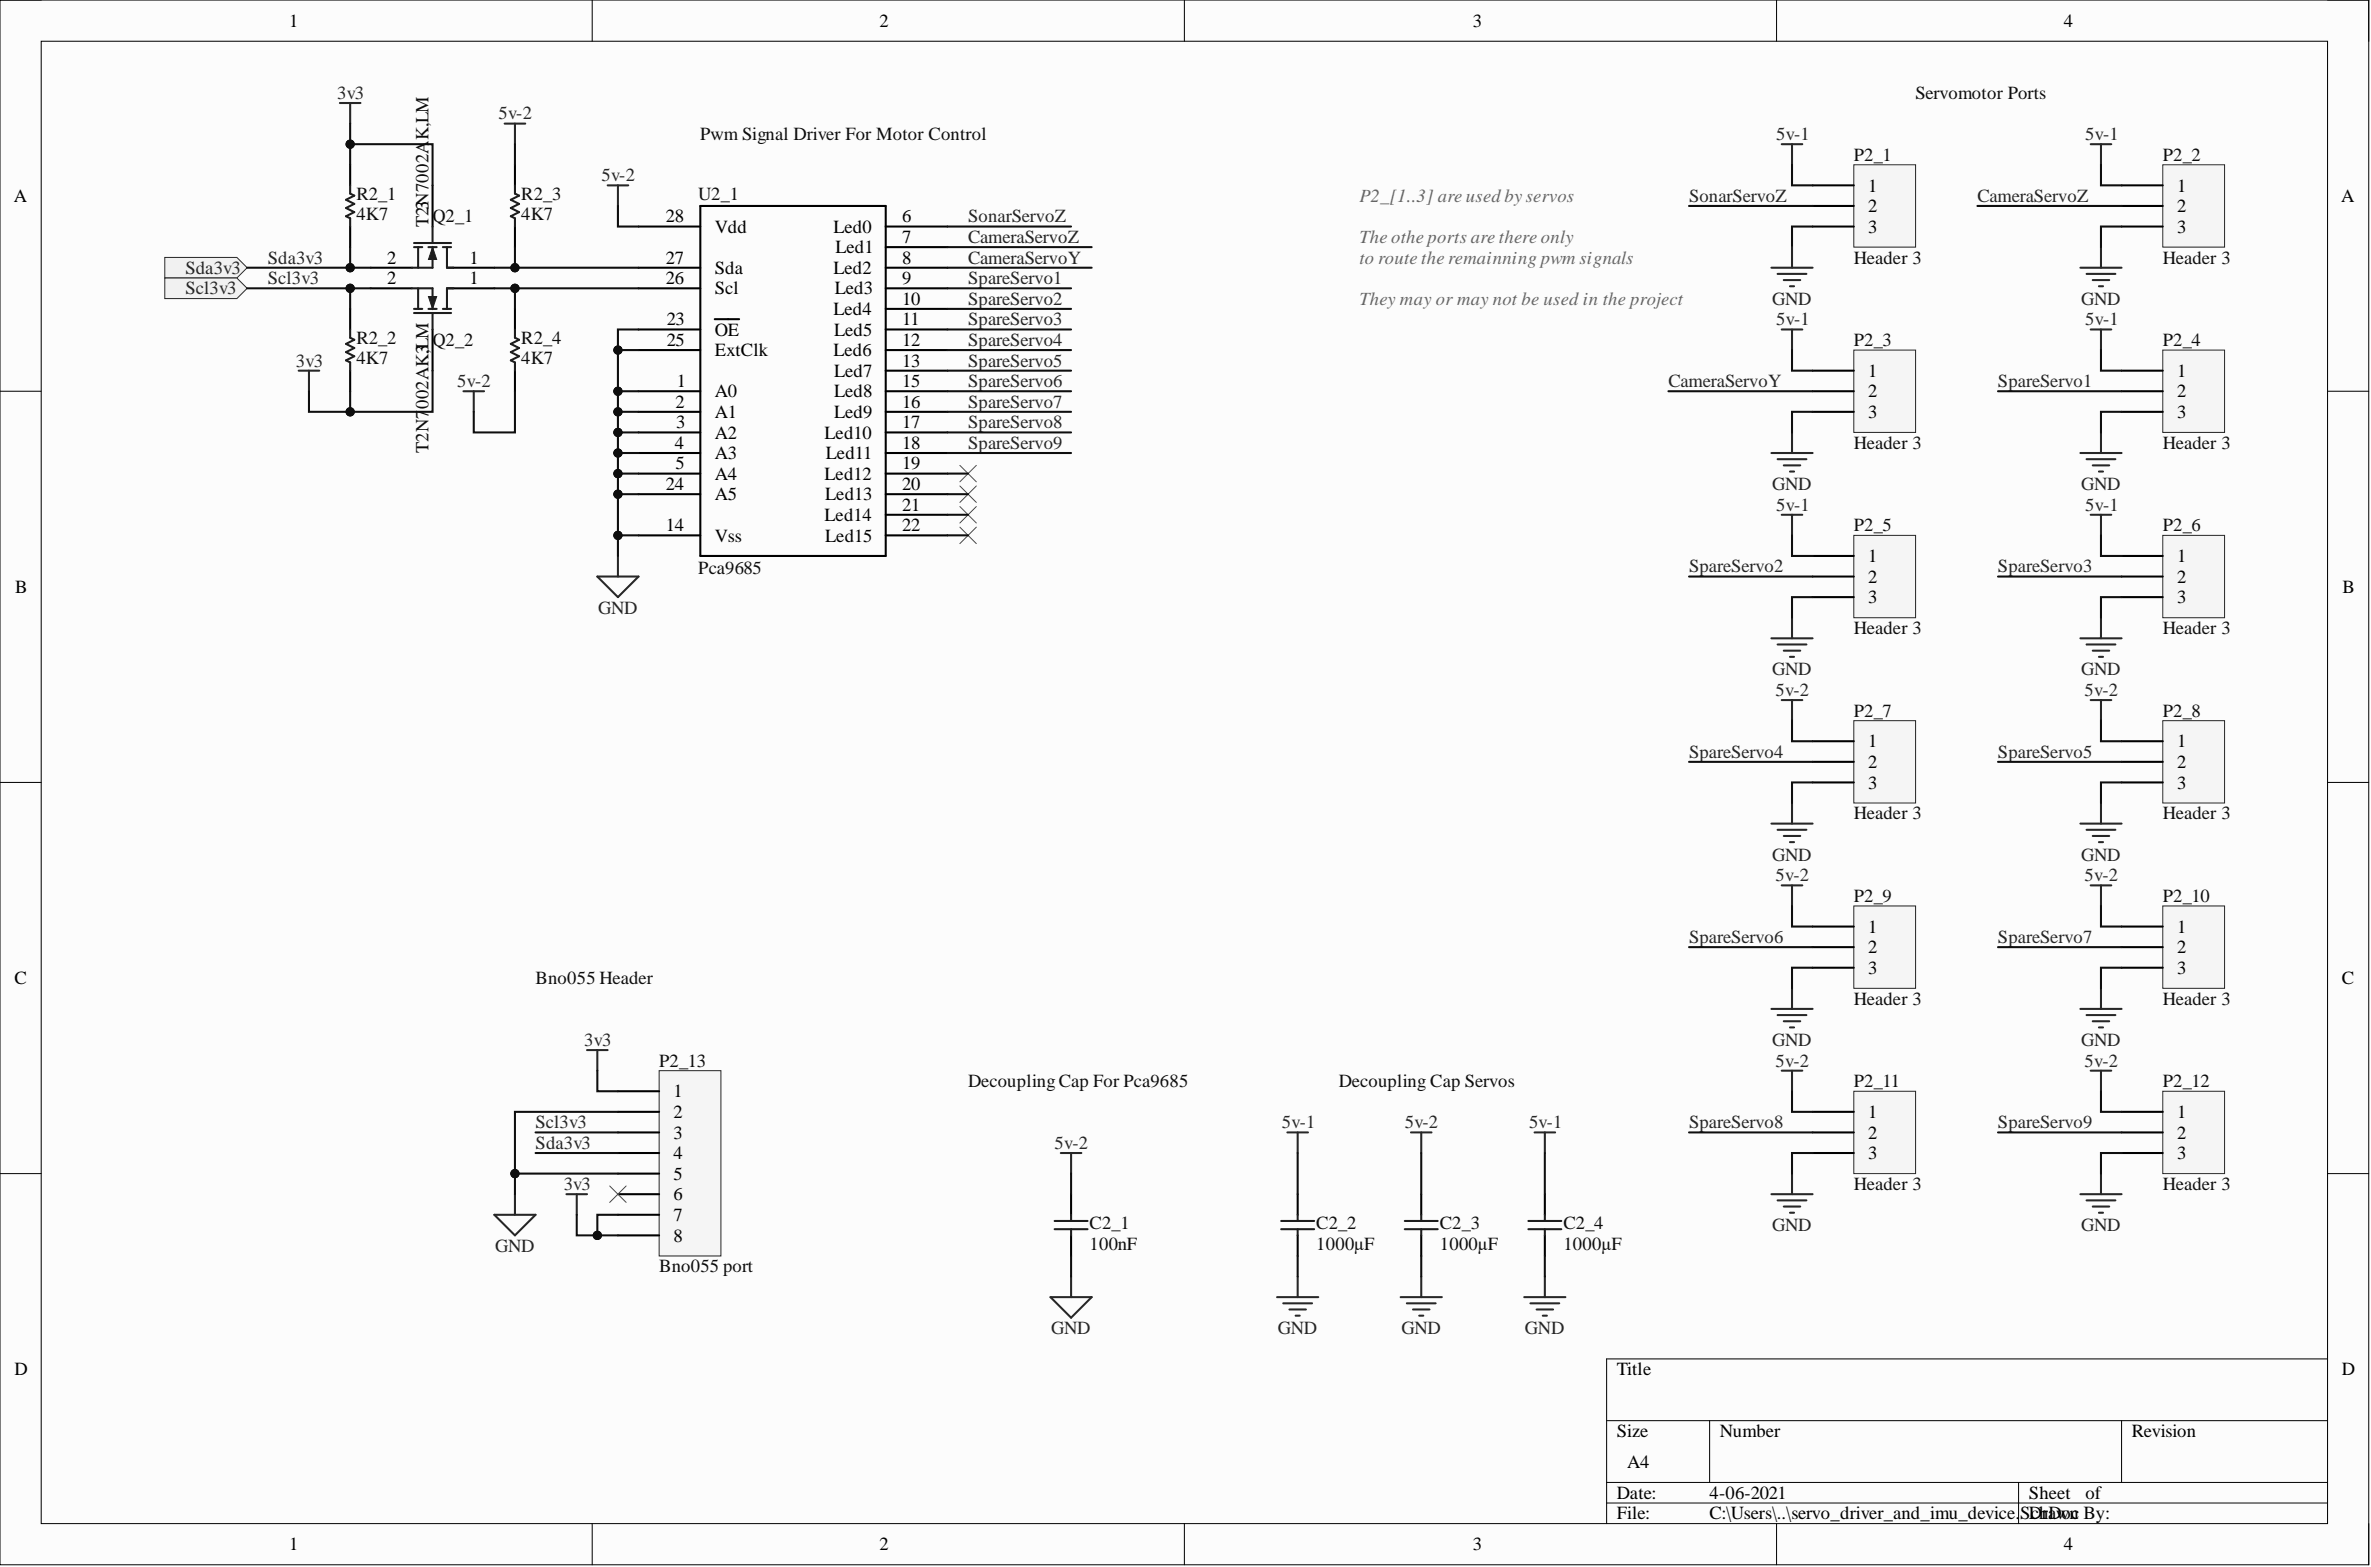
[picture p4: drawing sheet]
<svg xmlns="http://www.w3.org/2000/svg" width="292mm" height="193mm" viewBox="0 0 292 193" stroke-linecap="round" stroke-linejoin="round" font-family="sans-serif">
<defs><g id="words">
<g font-size="2.3">
<text x="35.6" y="3.3">1</text>
<text x="108.4" y="3.3">2</text>
<text x="181.4" y="3.3">3</text>
<text x="254.3" y="3.3">4</text>
<text x="230.2" y="23.6">1</text>
<text x="268.2" y="23.6">1</text>
<text x="1.7" y="24.9">A</text>
<text x="82" y="27.4">28</text>
<text x="88.1" y="28.7">Vdd</text>
<text x="102.7" y="28.7">Led0</text>
<text x="111.1" y="27.4">6</text>
<text x="111.1" y="29.9">7</text>
<text x="230.2" y="26.1">2</text>
<text x="230.2" y="28.7">3</text>
<text x="268.2" y="26.1">2</text>
<text x="268.2" y="28.7">3</text>
<text x="288.4" y="24.9">A</text>
<text x="47.7" y="32.5">2</text>
<text x="47.7" y="35">2</text>
<text x="57.9" y="32.5">1</text>
<text x="57.9" y="35">1</text>
<text x="82" y="32.5">27</text>
<text x="82" y="35">26</text>
<text x="88.1" y="33.7">Sda</text>
<text x="102.7" y="33.7">Led2</text>
<text x="102.9" y="31.2">Led1</text>
<text x="111.1" y="32.5">8</text>
<text x="111.1" y="35">9</text>
<text x="82.1" y="40.1">23</text>
<text x="88.1" y="36.3">Scl</text>
<text x="88.1" y="41.3">OE</text>
<text x="102.7" y="38.8">Led4</text>
<text x="102.8" y="41.3">Led5</text>
<text x="102.9" y="36.3">Led3</text>
<text x="111.1" y="37.5">10</text>
<text x="111.1" y="40.1">11</text>
<text x="82.1" y="42.6">25</text>
<text x="83.4" y="47.7">1</text>
<text x="88.1" y="43.9">ExtClk</text>
<text x="102.7" y="43.9">Led6</text>
<text x="102.8" y="46.4">Led7</text>
<text x="111.1" y="42.6">12</text>
<text x="111.1" y="45.1">13</text>
<text x="111.1" y="47.7">15</text>
<text x="230.2" y="46.4">1</text>
<text x="268.2" y="46.4">1</text>
<text x="83.2" y="50.2">2</text>
<text x="83.3" y="52.7">3</text>
<text x="88.1" y="51.5">A1</text>
<text x="88.1" y="48.9">A0</text>
<text x="102.8" y="48.9">Led8</text>
<text x="102.8" y="51.5">Led9</text>
<text x="111.1" y="50.2">16</text>
<text x="111.1" y="52.7">17</text>
<text x="230.2" y="48.9">2</text>
<text x="230.2" y="51.5">3</text>
<text x="268.2" y="48.9">2</text>
<text x="268.2" y="51.5">3</text>
<text x="83.1" y="55.3">4</text>
<text x="83.2" y="57.8">5</text>
<text x="88.1" y="54">A2</text>
<text x="88.1" y="56.5">A3</text>
<text x="88.1" y="59.1">A4</text>
<text x="101.6" y="54">Led10</text>
<text x="101.6" y="59.1">Led12</text>
<text x="101.8" y="56.5">Led11</text>
<text x="111.1" y="55.3">18</text>
<text x="111.1" y="57.8">19</text>
<text x="82" y="60.4">24</text>
<text x="82" y="65.4">14</text>
<text x="88.1" y="61.6">A5</text>
<text x="101.6" y="64.2">Led14</text>
<text x="101.7" y="61.6">Led13</text>
<text x="111.1" y="60.4">20</text>
<text x="111.1" y="62.9">21</text>
<text x="111.1" y="65.4">22</text>
<text x="88.1" y="66.7">Vss</text>
<text x="101.7" y="66.7">Led15</text>
<text x="230.2" y="69.2">1</text>
<text x="230.2" y="71.8">2</text>
<text x="268.2" y="69.2">1</text>
<text x="268.2" y="71.8">2</text>
<text x="1.9" y="73">B</text>
<text x="230.2" y="74.3">3</text>
<text x="268.2" y="74.3">3</text>
<text x="288.6" y="73">B</text>
<text x="230.2" y="92">1</text>
<text x="230.2" y="94.6">2</text>
<text x="268.2" y="92">1</text>
<text x="268.2" y="94.6">2</text>
<text x="230.2" y="97.1">3</text>
<text x="268.2" y="97.1">3</text>
<text x="230.2" y="114.9">1</text>
<text x="230.2" y="117.4">2</text>
<text x="230.2" y="119.9">3</text>
<text x="268.2" y="114.9">1</text>
<text x="268.2" y="117.4">2</text>
<text x="268.2" y="119.9">3</text>
<text x="1.8" y="121.2">C</text>
<text x="288.5" y="121.2">C</text>
<text x="83" y="135.1">1</text>
<text x="83" y="137.7">2</text>
<text x="230.2" y="137.7">1</text>
<text x="268.2" y="137.7">1</text>
<text x="83" y="140.2">3</text>
<text x="83" y="142.8">4</text>
<text x="230.2" y="140.2">2</text>
<text x="230.2" y="142.8">3</text>
<text x="268.2" y="140.2">2</text>
<text x="268.2" y="142.8">3</text>
<text x="83" y="145.3">5</text>
<text x="83" y="147.8">6</text>
<text x="83" y="150.4">7</text>
<text x="83" y="152.9">8</text>
<text x="1.8" y="169.4">D</text>
<text x="199.2" y="169.4">Title</text>
<text x="288.5" y="169.4">D</text>
<text x="199.2" y="177">Size</text>
<text x="211.9" y="177">Number</text>
<text x="262.6" y="177">Revision</text>
<text x="199.2" y="184.6">Date:</text>
<text x="200.5" y="180.8">A4</text>
<text x="210.6" y="184.6">4-06-2021</text>
<text x="250" y="184.6">Sheet</text>
<text x="256.9" y="184.6">of</text>
<text x="35.6" y="190.9">1</text>
<text x="108.4" y="190.9">2</text>
<text x="181.4" y="190.9">3</text>
<text x="199.2" y="187.1">File:</text>
<text x="210.6" y="187.1">C:\Users\..\servo_driver_and_imu_device.SchDoc By:</text>
<text x="250" y="187.1">Drawn</text>
<text x="254.3" y="190.9">4</text>
</g>
<g font-size="2.3" fill="#262626">
<text x="41.5" y="12.2">3v3</text>
<text x="61.4" y="14.7">5v-2</text>
<text x="218.8" y="17.2">5v-1</text>
<text x="256.9" y="17.2">5v-1</text>
<text x="74.1" y="22.3">5v-2</text>
<text x="119.3" y="27.4">SonarServoZ</text>
<text x="119.3" y="29.9">CameraServoZ</text>
<text x="208.1" y="24.9">SonarServoZ</text>
<text x="243.6" y="24.9">CameraServoZ</text>
<text x="22.8" y="33.7">Sda3v3</text>
<text x="33" y="32.5">Sda3v3</text>
<text x="33" y="35">Scl3v3</text>
<text x="119.3" y="32.5">CameraServoY</text>
<text x="119.3" y="35">SpareServo1</text>
<text x="22.8" y="36.3">Scl3v3</text>
<text x="119.3" y="37.5">SpareServo2</text>
<text x="119.3" y="40.1">SpareServo3</text>
<text x="218.3" y="37.5">GND</text>
<text x="218.8" y="40.1">5v-1</text>
<text x="256.4" y="37.5">GND</text>
<text x="256.9" y="40.1">5v-1</text>
<text x="36.5" y="45.1">3v3</text>
<text x="56.3" y="47.7">5v-2</text>
<text x="119.3" y="42.6">SpareServo4</text>
<text x="119.3" y="45.1">SpareServo5</text>
<text x="119.3" y="47.7">SpareServo6</text>
<text x="205.5" y="47.7">CameraServoY</text>
<text x="246.1" y="47.7">SpareServo1</text>
<text x="119.3" y="50.2">SpareServo7</text>
<text x="119.3" y="52.7">SpareServo8</text>
<text x="119.3" y="55.3">SpareServo9</text>
<text x="218.3" y="60.4">GND</text>
<text x="218.8" y="62.9">5v-1</text>
<text x="256.4" y="60.4">GND</text>
<text x="256.9" y="62.9">5v-1</text>
<text x="208.1" y="70.5">SpareServo2</text>
<text x="246.1" y="70.5">SpareServo3</text>
<text x="73.7" y="75.6">GND</text>
<text x="218.3" y="83.2">GND</text>
<text x="256.4" y="83.2">GND</text>
<text x="218.7" y="85.7">5v-2</text>
<text x="256.8" y="85.7">5v-2</text>
<text x="208.1" y="93.3">SpareServo4</text>
<text x="246.1" y="93.3">SpareServo5</text>
<text x="218.3" y="106">GND</text>
<text x="256.4" y="106">GND</text>
<text x="218.7" y="108.5">5v-2</text>
<text x="256.8" y="108.5">5v-2</text>
<text x="208.1" y="116.1">SpareServo6</text>
<text x="246.1" y="116.1">SpareServo7</text>
<text x="72" y="128.8">3v3</text>
<text x="218.3" y="128.8">GND</text>
<text x="218.7" y="131.3">5v-2</text>
<text x="256.4" y="128.8">GND</text>
<text x="256.8" y="131.3">5v-2</text>
<text x="66" y="138.9">Scl3v3</text>
<text x="66" y="141.5">Sda3v3</text>
<text x="129.9" y="141.5">5v-2</text>
<text x="157.9" y="138.9">5v-1</text>
<text x="173.1" y="138.9">5v-2</text>
<text x="188.4" y="138.9">5v-1</text>
<text x="208.1" y="138.9">SpareServo8</text>
<text x="246.1" y="138.9">SpareServo9</text>
<text x="69.4" y="146.6">3v3</text>
<text x="61" y="154.2">GND</text>
<text x="218.3" y="151.6">GND</text>
<text x="256.4" y="151.6">GND</text>
<text x="129.5" y="164.3">GND</text>
<text x="157.4" y="164.3">GND</text>
<text x="172.6" y="164.3">GND</text>
<text x="187.9" y="164.3">GND</text>
</g>
<g font-size="2.3" fill="#0e0e0e">
<text x="52.8" y="17.2" transform="rotate(-90 52.8 17.2)">K,LM</text>
<text x="86.3" y="17.2">Pwm Signal Driver For Motor Control</text>
<text x="236" y="12.2">Servomotor Ports</text>
<text x="228.4" y="19.8">P2_1</text>
<text x="266.4" y="19.8">P2_2</text>
<text x="43.9" y="27.1">4K7</text>
<text x="43.9" y="24.6">R2_1</text>
<text x="52.8" y="27.9" transform="rotate(-90 52.8 27.9)">T23N7002A</text>
<text x="53.3" y="27.4">Q2_1</text>
<text x="64.2" y="27.1">4K7</text>
<text x="64.2" y="24.6">R2_3</text>
<text x="86" y="24.6">U2_1</text>
<text x="228.4" y="32.5">Header 3</text>
<text x="266.4" y="32.5">Header 3</text>
<text x="43.9" y="44.9">4K7</text>
<text x="43.9" y="42.3">R2_2</text>
<text x="52.8" y="43.5" transform="rotate(-90 52.8 43.5)">,LM</text>
<text x="53.3" y="42.6">Q2_2</text>
<text x="64.2" y="44.9">4K7</text>
<text x="64.2" y="42.3">R2_4</text>
<text x="228.4" y="42.6">P2_3</text>
<text x="266.4" y="42.6">P2_4</text>
<text x="52.8" y="50.4" transform="rotate(-90 52.8 50.4)">002AK3</text>
<text x="52.8" y="55.8" transform="rotate(-90 52.8 55.8)">T2N7</text>
<text x="228.4" y="55.3">Header 3</text>
<text x="266.4" y="55.3">Header 3</text>
<text x="228.4" y="65.4">P2_5</text>
<text x="266.4" y="65.4">P2_6</text>
<text x="86" y="70.7">Pca9685</text>
<text x="228.4" y="78.1">Header 3</text>
<text x="266.4" y="78.1">Header 3</text>
<text x="228.4" y="88.2">P2_7</text>
<text x="266.4" y="88.2">P2_8</text>
<text x="228.4" y="100.9">Header 3</text>
<text x="266.4" y="100.9">Header 3</text>
<text x="228.4" y="111.1">P2_9</text>
<text x="266.4" y="111.1">P2_10</text>
<text x="66" y="121.2">Bno055 Header</text>
<text x="228.4" y="123.7">Header 3</text>
<text x="266.4" y="123.7">Header 3</text>
<text x="81.2" y="131.3">P2_13</text>
<text x="119.3" y="133.9">DecouplingCap For Pca9685</text>
<text x="164.9" y="133.9">Decoupling Cap Servos</text>
<text x="228.4" y="133.9">P2_11</text>
<text x="266.4" y="133.9">P2_12</text>
<text x="228.4" y="146.6">Header 3</text>
<text x="266.4" y="146.6">Header 3</text>
<text x="134.2" y="153.9">100nF</text>
<text x="134.2" y="151.4">C2_1</text>
<text x="162.2" y="153.9">1000µF</text>
<text x="162.2" y="151.4">C2_2</text>
<text x="177.4" y="153.9">1000µF</text>
<text x="177.4" y="151.4">C2_3</text>
<text x="192.6" y="153.9">1000µF</text>
<text x="192.6" y="151.4">C2_4</text>
<text x="81.2" y="156.7">Bno055 port</text>
</g>
<g font-size="2.3" fill="#666">
<text x="167.5" y="24.9">P2_[1..3] are usedbyservos</text>
<text x="167.5" y="29.9">The othe ports are there only</text>
<text x="167.5" y="32.5">to route the remainning pwm signals</text>
<text x="167.5" y="37.5">They may or may not be used in the project</text>
</g>
</g></defs>
<path d="M0 0h291.8v192.7h-291.8z" fill-rule="evenodd" fill="#fcfcfc"/>
<path d="M0 0h291.8v192.7h-291.8z" fill="none" stroke="#000" stroke-width=".12"/>
<path d="M5.1 5.1h281.6v182.5h-281.6z" fill-rule="evenodd" fill="#fcfcfc"/>
<g fill="none" stroke="#000" stroke-width=".12">
<path d="M0 0h5.1M5.1 5.1h281.6v182.5h-281.6zM73 0v5.1M145.9 0v5.1M218.9 0v5.1M286.7 0h5.1v5.1M0 48.2h5.1M286.7 48.2h5.1M0 96.4h5.1M286.7 96.4h5.1M0 144.5h5.1M286.7 144.5h5.1"/>
<path d="M197.9 174.9h88.8M210.6 174.9v7.7M261.4 174.9v7.7M286.7 167.3h-88.8v20.3M73 187.6v5.1M145.9 187.6v5.1M197.9 182.6h88.8M197.9 185.1h88.8M218.9 187.6v5.1M248.7 182.6v5M291.8 187.6v5.1"/>
</g>
<g fill="none" stroke="#000" stroke-width=".25">
<path d="M78.7 27.9h7.6M78.7 33h7.6M78.7 35.5h7.6M86.3 25.4h22.8v43.1h-22.8zM88.1 39.3h3M109.1 27.9h7.6M109.1 30.4h7.6M109.1 33h7.6M109.1 35.5h7.6M109.1 38h7.6M78.7 50.7h7.6M78.7 53.3h7.6"/>
<path d="M78.7 55.8h7.6M78.7 58.3h7.6M78.7 40.6h7.6M78.7 43.1h7.6M78.7 48.2h7.6M109.1 50.7h7.6M109.1 53.3h7.6M109.1 55.8h7.6M109.1 58.3h7.6M109.1 40.6h7.6M109.1 43.1h7.6M109.1 45.6h7.6"/>
<path d="M109.1 48.2h7.6M78.7 60.9h7.6M78.7 65.9h7.6M109.1 60.9h7.6M109.1 63.4h7.6M109.1 65.9h7.6"/>
</g>
<path d="M73.6 71h5.1l-2.6 2.5zM76.1 68.5v2.5" fill="none" stroke="#262626" stroke-width=".25"/>
<path d="M228.4 20.3h7.6v10.1h-7.6z" fill-rule="evenodd" fill="#f5f5f5"/>
<path d="M228.4 20.3h7.6v10.1h-7.6z" fill="none" stroke="#262626" stroke-width=".12"/>
<path d="M223.3 22.8h5.1M223.3 25.4h5.1M223.3 27.9h5.1" fill="none" stroke="#000" stroke-width=".25"/>
<path d="M266.4 20.3h7.7v10.1h-7.7z" fill-rule="evenodd" fill="#f5f5f5"/>
<path d="M266.4 20.3h7.7v10.1h-7.7z" fill="none" stroke="#262626" stroke-width=".12"/>
<path d="M261.4 22.8h5M261.4 25.4h5M261.4 27.9h5" fill="none" stroke="#000" stroke-width=".25"/>
<path d="M256.3 33h5.1M257.1 33.7h3.5M257.8 34.5h2M258.6 35.3h.5M258.8 30.4v2.6" fill="none" stroke="#262626" stroke-width=".25"/>
<path d="M228.4 43.1h7.6v10.2h-7.6z" fill-rule="evenodd" fill="#f5f5f5"/>
<path d="M228.4 43.1h7.6v10.2h-7.6z" fill="none" stroke="#262626" stroke-width=".12"/>
<path d="M223.3 45.6h5.1M223.3 48.2h5.1M223.3 50.7h5.1" fill="none" stroke="#000" stroke-width=".25"/>
<path d="M218.2 55.8h5.1M219 56.5h3.5M219.8 57.3h2M220.5 58.1h.5M220.8 53.3v2.5" fill="none" stroke="#262626" stroke-width=".25"/>
<path d="M266.4 43.1h7.7v10.2h-7.7z" fill-rule="evenodd" fill="#f5f5f5"/>
<path d="M266.4 43.1h7.7v10.2h-7.7z" fill="none" stroke="#262626" stroke-width=".12"/>
<path d="M261.4 45.6h5M261.4 48.2h5M261.4 50.7h5" fill="none" stroke="#000" stroke-width=".25"/>
<path d="M256.3 55.8h5.1M257.1 56.5h3.5M257.8 57.3h2M258.6 58.1h.5M258.8 53.3v2.5" fill="none" stroke="#262626" stroke-width=".25"/>
<path d="M228.4 65.9h7.6v10.2h-7.6z" fill-rule="evenodd" fill="#f5f5f5"/>
<path d="M228.4 65.9h7.6v10.2h-7.6z" fill="none" stroke="#262626" stroke-width=".12"/>
<path d="M223.3 68.5h5.1M223.3 71h5.1M223.3 73.5h5.1" fill="none" stroke="#000" stroke-width=".25"/>
<path d="M218.2 78.6h5.1M219 79.4h3.5M220.8 76.1v2.5M219.8 80.1h2M220.5 80.9h.5" fill="none" stroke="#262626" stroke-width=".25"/>
<path d="M266.4 65.9h7.7v10.2h-7.7z" fill-rule="evenodd" fill="#f5f5f5"/>
<path d="M266.4 65.9h7.7v10.2h-7.7z" fill="none" stroke="#262626" stroke-width=".12"/>
<path d="M261.4 68.5h5M261.4 71h5M261.4 73.5h5" fill="none" stroke="#000" stroke-width=".25"/>
<path d="M256.3 78.6h5.1M257.1 79.4h3.5M258.8 76.1v2.5M257.8 80.1h2M258.6 80.9h.5" fill="none" stroke="#262626" stroke-width=".25"/>
<path d="M228.4 88.7h7.6v10.2h-7.6z" fill-rule="evenodd" fill="#f5f5f5"/>
<path d="M228.4 88.7h7.6v10.2h-7.6z" fill="none" stroke="#262626" stroke-width=".12"/>
<path d="M223.3 91.3h5.1M223.3 93.8h5.1M223.3 96.4h5.1" fill="none" stroke="#000" stroke-width=".25"/>
<path d="M220.8 98.9v2.5M218.2 101.4h5.1M219 102.2h3.5M219.8 102.9h2M220.5 103.7h.5" fill="none" stroke="#262626" stroke-width=".25"/>
<path d="M266.4 88.7h7.7v10.2h-7.7z" fill-rule="evenodd" fill="#f5f5f5"/>
<path d="M266.4 88.7h7.7v10.2h-7.7z" fill="none" stroke="#262626" stroke-width=".12"/>
<path d="M261.4 91.3h5M261.4 93.8h5M261.4 96.4h5" fill="none" stroke="#000" stroke-width=".25"/>
<path d="M258.8 98.9v2.5M256.3 101.4h5.1M257.1 102.2h3.5M257.8 102.9h2M258.6 103.7h.5" fill="none" stroke="#262626" stroke-width=".25"/>
<path d="M228.4 111.6h7.6v10.1h-7.6z" fill-rule="evenodd" fill="#f5f5f5"/>
<path d="M228.4 111.6h7.6v10.1h-7.6z" fill="none" stroke="#262626" stroke-width=".12"/>
<path d="M223.3 114.1h5.1M223.3 116.6h5.1M223.3 119.2h5.1" fill="none" stroke="#000" stroke-width=".25"/>
<path d="M218.2 124.2h5.1M219 125h3.5M219.8 125.8h2M220.5 126.5h.5M220.8 121.7v2.5" fill="none" stroke="#262626" stroke-width=".25"/>
<path d="M266.4 111.6h7.7v10.1h-7.7z" fill-rule="evenodd" fill="#f5f5f5"/>
<path d="M266.4 111.6h7.7v10.1h-7.7z" fill="none" stroke="#262626" stroke-width=".12"/>
<path d="M261.4 114.1h5M261.4 116.6h5M261.4 119.2h5" fill="none" stroke="#000" stroke-width=".25"/>
<path d="M256.3 124.2h5.1M257.1 125h3.5M257.8 125.8h2M258.6 126.5h.5M258.8 121.7v2.5" fill="none" stroke="#262626" stroke-width=".25"/>
<path d="M228.4 134.4h7.6v10.1h-7.6z" fill-rule="evenodd" fill="#f5f5f5"/>
<path d="M228.4 134.4h7.6v10.1h-7.6z" fill="none" stroke="#262626" stroke-width=".12"/>
<path d="M223.3 136.9h5.1M223.3 139.5h5.1M223.3 142h5.1" fill="none" stroke="#000" stroke-width=".25"/>
<path d="M218.2 147.1h5.1M219 147.8h3.5M219.8 148.6h2M220.5 149.3h.5M220.8 144.5v2.6" fill="none" stroke="#262626" stroke-width=".25"/>
<path d="M266.4 134.4h7.7v10.1h-7.7z" fill-rule="evenodd" fill="#f5f5f5"/>
<path d="M266.4 134.4h7.7v10.1h-7.7z" fill="none" stroke="#262626" stroke-width=".12"/>
<path d="M261.4 136.9h5M261.4 139.5h5M261.4 142h5" fill="none" stroke="#000" stroke-width=".25"/>
<g fill="none" stroke="#262626" stroke-width=".25">
<path d="M219.5 17.8h2.5M220.8 17.8v2.5M257.6 17.8h2.5M258.8 17.8v2.5M74.9 22.8h2.5M76.1 22.8v2.6M219.5 40.6h2.5M220.8 40.6v2.5M257.6 40.6h2.5M258.8 40.6v2.5M219.5 63.4h2.5M220.8 63.4v2.5"/>
<path d="M257.6 63.4h2.5M258.8 63.4v2.5M219.5 86.2h2.5M220.8 86.2v2.5M257.6 86.2h2.5M258.8 86.2v2.5M219.5 109h2.5M220.8 109v2.6M257.6 109h2.5M258.8 109v2.6M72.3 129.3h2.6M73.6 129.3v2.5"/>
<path d="M219.5 131.8h2.5M220.8 131.8v2.6M257.6 131.8h2.5M258.8 131.8v2.6M256.3 147.1h5.1M257.1 147.8h3.5M257.8 148.6h2M258.6 149.3h.5M258.8 144.5v2.6"/>
</g>
<path d="M20.3 31.7h8.9l1.3 1.3-1.3 1.2h-8.9z" fill-rule="evenodd" fill="#f0f0f0"/>
<path d="M20.3 31.7h8.9l1.3 1.3-1.3 1.2h-8.9z" fill="none" stroke="#262626" stroke-width=".12"/>
<path d="M20.3 34.2h8.9l1.3 1.3-1.3 1.3h-8.9z" fill-rule="evenodd" fill="#f0f0f0"/>
<path d="M20.3 34.2h8.9l1.3 1.3-1.3 1.3h-8.9z" fill="none" stroke="#262626" stroke-width=".12"/>
<path d="M118.3 57.3l2 2M118.3 59.8l2 2.1M120.3 57.3l-2 2M120.3 59.8l-2 2.1M118.3 62.4l2 2M118.3 64.9l2 2M120.3 62.4l-2 2M120.3 64.9l-2 2" fill="none" stroke="#4c4c4c" stroke-width=".12"/>
<path d="M43.1 20.3v2.5M43.1 27.9v2.5M43.1 38v2.6M63.4 20.3v2.5M63.4 27.9v2.5M63.4 38v2.6M43.1 45.6v2.6M63.4 45.6v2.6M132 147.1v2.5M132 152.1v2.6" fill="none" stroke="#000" stroke-width=".25"/>
<path d="M43.1 22.8v1l.5 .3-1 .5 1 .5-1 .5 1 .5-1 .5 .5 .3v1M63.4 22.8v1l.5 .3-1 .5 1 .5-1 .5 1 .5-1 .5 .5 .3v1M43.1 40.6v1l.5 .2-1 .5 1 .6-1 .5 1 .5-1 .5 .5 .2v1M63.4 40.6v1l.5 .2-1 .5 1 .6-1 .5 1 .5-1 .5 .5 .2v1M129.9 151.4h4.1M129.9 150.4h4.1M132 149.6v.8M132 151.4v.7" fill="none" stroke="#1c1c1c" stroke-width=".25"/>
<path d="M41.9 12.7h2.5M43.1 12.7v2.5M62.2 15.2h2.5M63.4 15.2v2.6M36.8 45.6h2.5M38.1 45.6v2.6M57.1 48.2h2.5M58.4 48.2v2.5M129.4 159.7h5.1l-2.5 2.6zM130.7 142h2.5M132 142v2.5M132 157.2v2.5" fill="none" stroke="#262626" stroke-width=".25"/>
<path d="M81.2 131.8h7.6v22.9h-7.6z" fill-rule="evenodd" fill="#f5f5f5"/>
<path d="M81.2 131.8h7.6v22.9h-7.6z" fill="none" stroke="#262626" stroke-width=".12"/>
<path d="M45.7 33h5.1M53.3 22.8v5.1M55.8 33h5.1M76.1 134.4h5.1M76.1 136.9h5.1M76.1 139.5h5.1M76.1 142h5.1M76.1 144.5h5.1M76.1 147.1h5.1M76.1 149.6h5.1M76.1 152.1h5.1" fill="none" stroke="#000" stroke-width=".25"/>
<path d="M60.9 149.6h5.1l-2.6 2.5zM63.4 147.1v2.5M69.8 147.1h2.5M71.1 147.1v2.5" fill="none" stroke="#262626" stroke-width=".25"/>
<path d="M75.1 146l2 2.1M77.1 146l-2 2.1" fill="none" stroke="#4c4c4c" stroke-width=".12"/>
<path d="M51 29.9h4.6M51 30.4h1M51.5 30.4v2.6M52.8 30.4h1M53.3 27.9v2M53.3 30.4v2.6h-2.5M54.6 30.4h1M55.1 30.4v2.6" fill="none" stroke="#1c1c1c" stroke-width=".25"/>
<path d="M53.3 30.4l.5 1.6h-1z" fill="#1c1c1c"/>
<path d="M53.3 30.4l.5 1.6h-1z" fill="none" stroke="#1c1c1c" stroke-width=".12"/>
<path d="M50.8 35.5h2.5v2.5M51 38.5h4.6M51 38h1M51.5 35.5v2.5M52.8 38h1M53.3 38.5v2.1M54.6 38h1M55.1 33h.7M55.1 35.5v2.5" fill="none" stroke="#1c1c1c" stroke-width=".25"/>
<path d="M45.7 35.5h5.1M55.8 35.5h5.1M53.3 40.6v5" fill="none" stroke="#000" stroke-width=".25"/>
<path d="M52.8 36.5h1l-.5 1.5z" fill="#1c1c1c"/>
<path d="M52.8 36.5h1l-.5 1.5z" fill="none" stroke="#1c1c1c" stroke-width=".12"/>
<g fill="none" stroke="#1c1c1c" stroke-width=".25">
<path d="M55.1 35.5h.7M157.8 151.4h4.1M157.8 150.4h4.1M159.9 149.6v.8M159.9 151.4v.7M173.1 151.4h4M173.1 150.4h4M175.1 149.6v.8M175.1 151.4v.7M188.3 151.4h4M188.3 150.4h4M190.3 149.6v.8"/>
<path d="M190.3 151.4v.7"/>
</g>
<path d="M159.9 147.1v2.5M159.9 152.1v2.6M175.1 147.1v2.5M175.1 152.1v2.6M190.3 147.1v2.5M190.3 152.1v2.6" fill="none" stroke="#000" stroke-width=".25"/>
<g fill="none" stroke="#262626" stroke-width=".25">
<path d="M158.6 139.5h2.5M159.9 139.5v2.5M173.8 139.5h2.6M175.1 139.5v2.5M189.1 139.5h2.5M190.3 139.5v2.5M157.3 159.7h5.1M159.9 157.2v2.5M172.6 159.7h5M175.1 157.2v2.5M187.8 159.7h5.1M190.3 157.2v2.5"/>
<path d="M158.1 160.5h3.5M158.9 161.3h2M159.6 162h.5M173.3 160.5h3.6M174.1 161.3h2M174.8 162h.5M188.5 160.5h3.6M189.3 161.3h2M190.1 162h.5"/>
</g>
<path d="M30.5 35.5h15.2M190.3 154.7v2.5" fill="none" stroke="#0e0e0e" stroke-width=".25"/>
<circle cx="43.1" cy="35.5" r=".51" fill="#0e0e0e"/>
<circle cx="43.1" cy="35.5" r=".51" fill="none" stroke="#0e0e0e" stroke-width=".12"/>
<path d="M30.5 33h15.2" fill="none" stroke="#0e0e0e" stroke-width=".25"/>
<circle cx="43.1" cy="33" r=".51" fill="#0e0e0e"/>
<circle cx="43.1" cy="33" r=".51" fill="none" stroke="#0e0e0e" stroke-width=".12"/>
<path d="M53.3 45.6v5.1h-15.2v-2.5" fill="none" stroke="#0e0e0e" stroke-width=".25"/>
<circle cx="43.1" cy="50.7" r=".51" fill="#0e0e0e"/>
<circle cx="43.1" cy="50.7" r=".51" fill="none" stroke="#0e0e0e" stroke-width=".12"/>
<path d="M43.1 20.3v-2.5h10.2v5" fill="none" stroke="#0e0e0e" stroke-width=".25"/>
<circle cx="43.1" cy="17.8" r=".51" fill="#0e0e0e"/>
<circle cx="43.1" cy="17.8" r=".51" fill="none" stroke="#0e0e0e" stroke-width=".12"/>
<path d="M60.9 35.5h17.8M63.4 48.2v5.1h-5v-2.6" fill="none" stroke="#0e0e0e" stroke-width=".25"/>
<circle cx="63.4" cy="35.5" r=".51" fill="#0e0e0e"/>
<circle cx="63.4" cy="35.5" r=".51" fill="none" stroke="#0e0e0e" stroke-width=".12"/>
<path d="M60.9 33h17.8" fill="none" stroke="#0e0e0e" stroke-width=".25"/>
<circle cx="63.4" cy="33" r=".51" fill="#0e0e0e"/>
<circle cx="63.4" cy="33" r=".51" fill="none" stroke="#0e0e0e" stroke-width=".12"/>
<path d="M76.1 136.9h-12.7v7.6h12.7" fill="none" stroke="#0e0e0e" stroke-width=".25"/>
<circle cx="63.4" cy="144.5" r=".51" fill="#0e0e0e"/>
<circle cx="63.4" cy="144.5" r=".51" fill="none" stroke="#0e0e0e" stroke-width=".12"/>
<path d="M66 139.5h10.1M66 142h10.1M71.1 149.6v2.5h5" fill="none" stroke="#0e0e0e" stroke-width=".25"/>
<circle cx="73.6" cy="152.1" r=".51" fill="#0e0e0e"/>
<circle cx="73.6" cy="152.1" r=".51" fill="none" stroke="#0e0e0e" stroke-width=".12"/>
<path d="M76.1 149.6h-2.5v2.5" fill="none" stroke="#0e0e0e" stroke-width=".25"/>
<circle cx="73.6" cy="152.1" r=".51" fill="#0e0e0e"/>
<circle cx="73.6" cy="152.1" r=".51" fill="none" stroke="#0e0e0e" stroke-width=".12"/>
<path d="M78.7 65.9h-2.6v2.6M73.6 131.8v2.6h2.5" fill="none" stroke="#0e0e0e" stroke-width=".25"/>
<circle cx="76.1" cy="65.9" r=".51" fill="#0e0e0e"/>
<circle cx="76.1" cy="65.9" r=".51" fill="none" stroke="#0e0e0e" stroke-width=".12"/>
<path d="M76.1 58.3v2.6h2.6" fill="none" stroke="#0e0e0e" stroke-width=".25"/>
<circle cx="76.1" cy="58.3" r=".51" fill="#0e0e0e"/>
<circle cx="76.1" cy="58.3" r=".51" fill="none" stroke="#0e0e0e" stroke-width=".12"/>
<circle cx="76.1" cy="60.9" r=".51" fill="#0e0e0e"/>
<circle cx="76.1" cy="60.9" r=".51" fill="none" stroke="#0e0e0e" stroke-width=".12"/>
<path d="M76.1 55.8v2.5h2.6" fill="none" stroke="#0e0e0e" stroke-width=".25"/>
<circle cx="76.1" cy="55.8" r=".51" fill="#0e0e0e"/>
<circle cx="76.1" cy="55.8" r=".51" fill="none" stroke="#0e0e0e" stroke-width=".12"/>
<circle cx="76.1" cy="58.3" r=".51" fill="#0e0e0e"/>
<circle cx="76.1" cy="58.3" r=".51" fill="none" stroke="#0e0e0e" stroke-width=".12"/>
<path d="M78.7 48.2h-2.6v7.6h2.6" fill="none" stroke="#0e0e0e" stroke-width=".25"/>
<circle cx="76.1" cy="48.2" r=".51" fill="#0e0e0e"/>
<circle cx="76.1" cy="48.2" r=".51" fill="none" stroke="#0e0e0e" stroke-width=".12"/>
<circle cx="76.1" cy="50.7" r=".51" fill="#0e0e0e"/>
<circle cx="76.1" cy="50.7" r=".51" fill="none" stroke="#0e0e0e" stroke-width=".12"/>
<circle cx="76.1" cy="53.3" r=".51" fill="#0e0e0e"/>
<circle cx="76.1" cy="53.3" r=".51" fill="none" stroke="#0e0e0e" stroke-width=".12"/>
<circle cx="76.1" cy="55.8" r=".51" fill="#0e0e0e"/>
<circle cx="76.1" cy="55.8" r=".51" fill="none" stroke="#0e0e0e" stroke-width=".12"/>
<path d="M76.1 53.3h2.6" fill="none" stroke="#0e0e0e" stroke-width=".25"/>
<circle cx="76.1" cy="53.3" r=".51" fill="#0e0e0e"/>
<circle cx="76.1" cy="53.3" r=".51" fill="none" stroke="#0e0e0e" stroke-width=".12"/>
<path d="M76.1 50.7h2.6" fill="none" stroke="#0e0e0e" stroke-width=".25"/>
<circle cx="76.1" cy="50.7" r=".51" fill="#0e0e0e"/>
<circle cx="76.1" cy="50.7" r=".51" fill="none" stroke="#0e0e0e" stroke-width=".12"/>
<path d="M76.1 43.1h2.6" fill="none" stroke="#0e0e0e" stroke-width=".25"/>
<circle cx="76.1" cy="43.1" r=".51" fill="#0e0e0e"/>
<circle cx="76.1" cy="43.1" r=".51" fill="none" stroke="#0e0e0e" stroke-width=".12"/>
<path d="M78.7 40.6h-2.6v7.6" fill="none" stroke="#0e0e0e" stroke-width=".25"/>
<circle cx="76.1" cy="43.1" r=".51" fill="#0e0e0e"/>
<circle cx="76.1" cy="43.1" r=".51" fill="none" stroke="#0e0e0e" stroke-width=".12"/>
<circle cx="76.1" cy="48.2" r=".51" fill="#0e0e0e"/>
<circle cx="76.1" cy="48.2" r=".51" fill="none" stroke="#0e0e0e" stroke-width=".12"/>
<g fill="none" stroke="#0e0e0e" stroke-width=".25">
<path d="M76.1 25.4v2.5h2.6M116.7 38h15.3M116.7 35.5h15.3M116.7 33h17.8M116.7 30.4h17.8M116.7 27.9h15.3M208.1 25.4h15.2M220.8 20.3v2.5h2.5M223.3 27.9h-2.5v2.5M243.6 25.4h17.8M258.8 20.3v2.5h2.6M261.4 27.9h-2.6v2.5"/>
<path d="M43.1 48.2v2.5M116.7 58.3h2.6M116.7 55.8h15.3M116.7 53.3h15.3M116.7 50.7h15.3M116.7 48.2h15.3M116.7 45.6h15.3M116.7 43.1h15.3M116.7 40.6h15.3M205.5 48.2h17.8M220.8 43.1v2.5h2.5M223.3 50.7h-2.5v2.6"/>
<path d="M246.1 48.2h15.3M258.8 43.1v2.5h2.6M261.4 50.7h-2.6v2.6M116.7 65.9h2.6M116.7 63.4h2.6M116.7 60.9h2.6M208.1 71h15.2M220.8 65.9v2.6h2.5M223.3 73.5h-2.5v2.6M246.1 71h15.3M258.8 65.9v2.6h2.6M261.4 73.5h-2.6v2.6"/>
<path d="M208.1 93.8h15.2M220.8 88.7v2.6h2.5M223.3 96.4h-2.5v2.5M246.1 93.8h15.3M258.8 88.7v2.6h2.6M261.4 96.4h-2.6v2.5M208.1 116.6h15.2M220.8 111.6v2.5h2.5M223.3 119.2h-2.5v2.5M246.1 116.6h15.3M258.8 111.6v2.5h2.6M261.4 119.2h-2.6v2.5"/>
<path d="M208.1 139.5h15.2M220.8 134.4v2.5h2.5M246.1 139.5h15.3M258.8 134.4v2.5h2.6M223.3 142h-2.5v2.5M261.4 142h-2.6v2.5"/>
</g>
<circle cx="43.1" cy="50.7" r=".51" fill="#0e0e0e"/>
<circle cx="43.1" cy="50.7" r=".51" fill="none" stroke="#0e0e0e" stroke-width=".12"/>
<path d="M43.1 35.5v2.5" fill="none" stroke="#0e0e0e" stroke-width=".25"/>
<circle cx="43.1" cy="35.5" r=".51" fill="#0e0e0e"/>
<circle cx="43.1" cy="35.5" r=".51" fill="none" stroke="#0e0e0e" stroke-width=".12"/>
<path d="M43.1 30.4v2.6" fill="none" stroke="#0e0e0e" stroke-width=".25"/>
<circle cx="43.1" cy="33" r=".51" fill="#0e0e0e"/>
<circle cx="43.1" cy="33" r=".51" fill="none" stroke="#0e0e0e" stroke-width=".12"/>
<path d="M43.1 15.2v2.6" fill="none" stroke="#0e0e0e" stroke-width=".25"/>
<circle cx="43.1" cy="17.8" r=".51" fill="#0e0e0e"/>
<circle cx="43.1" cy="17.8" r=".51" fill="none" stroke="#0e0e0e" stroke-width=".12"/>
<path d="M63.4 144.5v2.6" fill="none" stroke="#0e0e0e" stroke-width=".25"/>
<circle cx="63.4" cy="144.5" r=".51" fill="#0e0e0e"/>
<circle cx="63.4" cy="144.5" r=".51" fill="none" stroke="#0e0e0e" stroke-width=".12"/>
<path d="M63.4 35.5v2.5" fill="none" stroke="#0e0e0e" stroke-width=".25"/>
<circle cx="63.4" cy="35.5" r=".51" fill="#0e0e0e"/>
<circle cx="63.4" cy="35.5" r=".51" fill="none" stroke="#0e0e0e" stroke-width=".12"/>
<path d="M63.4 30.4v2.6" fill="none" stroke="#0e0e0e" stroke-width=".25"/>
<circle cx="63.4" cy="33" r=".51" fill="#0e0e0e"/>
<circle cx="63.4" cy="33" r=".51" fill="none" stroke="#0e0e0e" stroke-width=".12"/>
<path d="M63.4 17.8v2.5M76.1 60.9v5" fill="none" stroke="#0e0e0e" stroke-width=".25"/>
<circle cx="76.1" cy="60.9" r=".51" fill="#0e0e0e"/>
<circle cx="76.1" cy="60.9" r=".51" fill="none" stroke="#0e0e0e" stroke-width=".12"/>
<circle cx="76.1" cy="65.9" r=".51" fill="#0e0e0e"/>
<circle cx="76.1" cy="65.9" r=".51" fill="none" stroke="#0e0e0e" stroke-width=".12"/>
<path d="M132 144.5v2.6M132 154.7v2.5M159.9 142v5.1M159.9 154.7v2.5M175.1 142v5.1M175.1 154.7v2.5M190.3 142v5.1" fill="none" stroke="#0e0e0e" stroke-width=".25"/>
<path d="M218.2 33h5.1M219 33.7h3.5M219.8 34.5h2M220.5 35.3h.5M220.8 30.4v2.6" fill="none" stroke="#262626" stroke-width=".25"/>
<use href="#words"/>
</svg>
